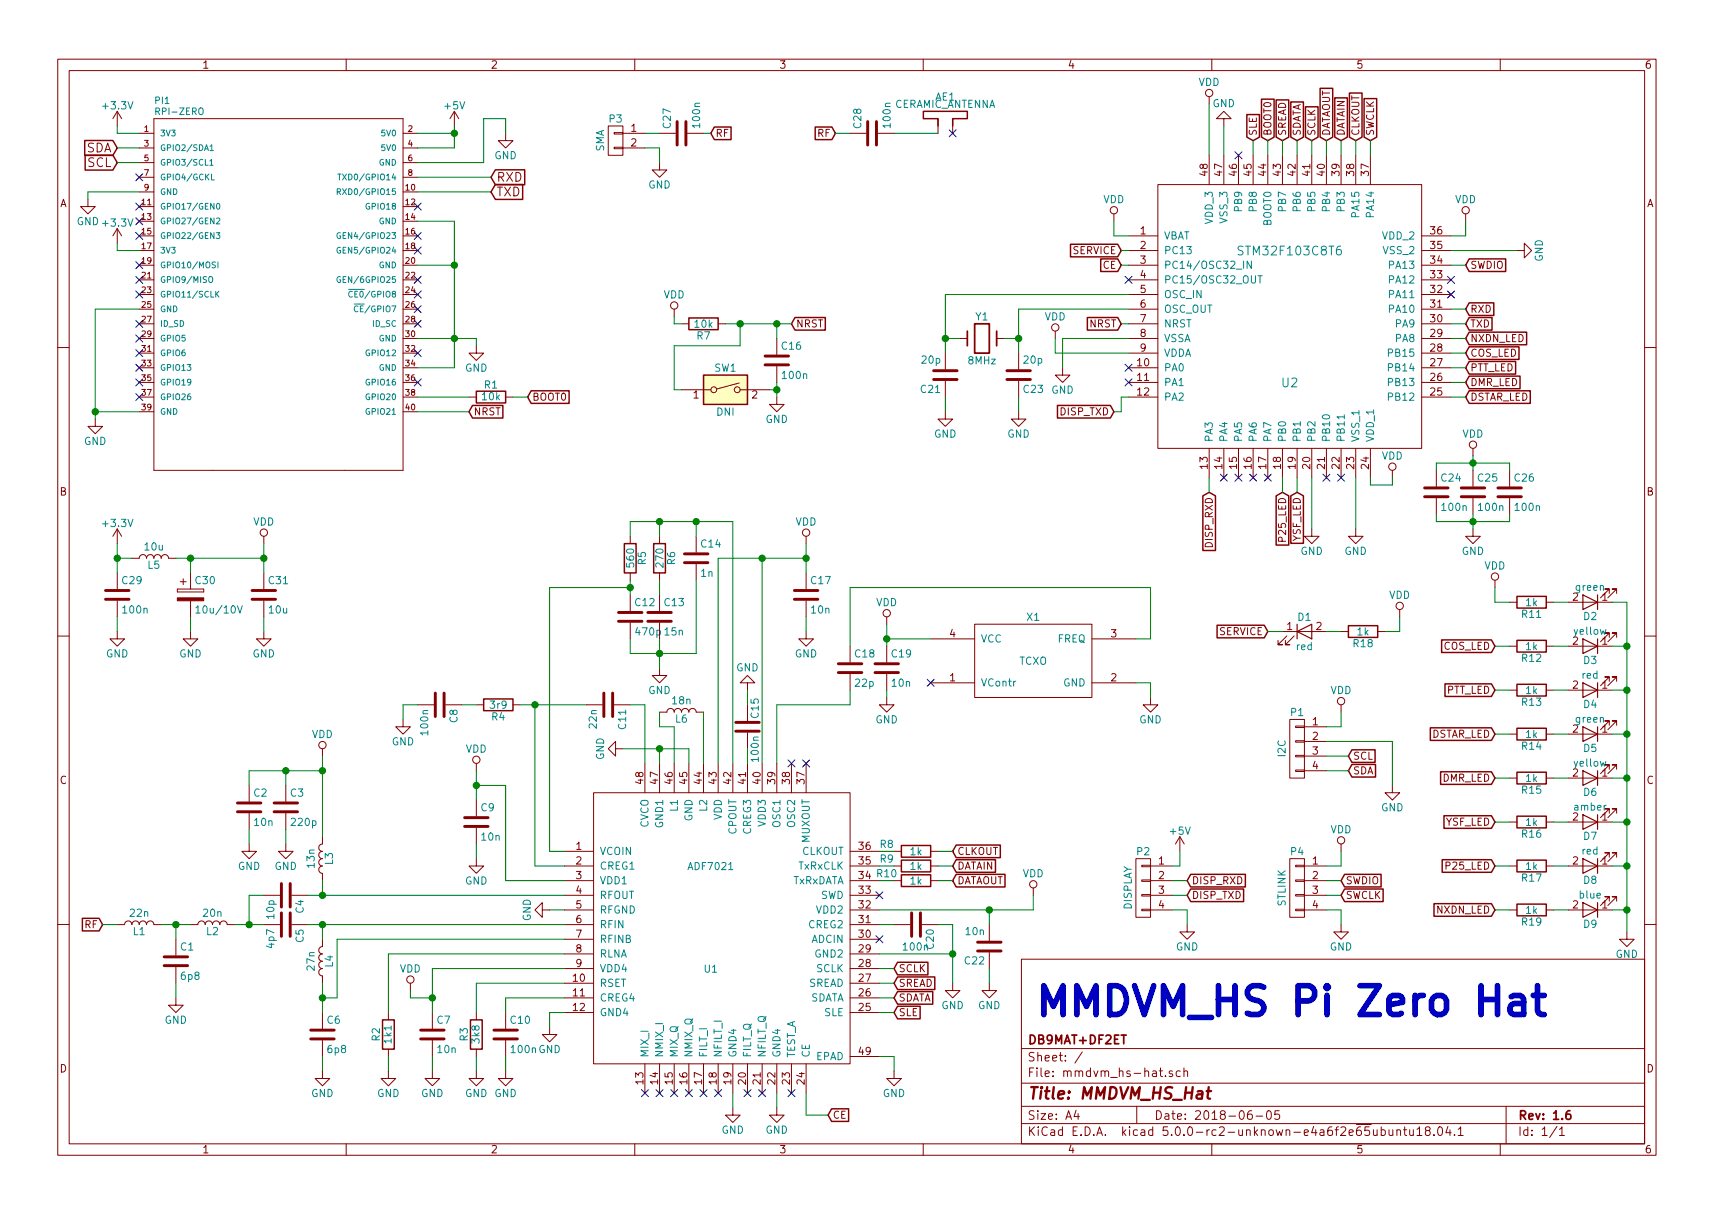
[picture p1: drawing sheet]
<svg xmlns="http://www.w3.org/2000/svg" width="297mm" height="210mm" viewBox="0 0 297 210" stroke-linecap="round" stroke-linejoin="round" font-family="sans-serif">
<defs><g id="words">
<text font-size="7" fill="#0000c2" x="179.1" y="176.1">MMDVM_HS Pi Zero Hat</text>
<text font-size="2.8" fill="#840000" x="178" y="190.5">Title: MMDVM_HS_Hat</text>
<g font-size="2.1" fill="#840000">
<text x="14.9" y="26.4">SDA</text>
<text x="15.2" y="29">SCL</text>
<text x="86" y="31.5">RXD</text>
<text x="86" y="34">TXD</text>
<text x="178" y="184">Sheet: /</text>
<text x="178" y="181">DB9MAT+DF2ET</text>
<text x="178" y="186.7">File: mmdvm_hs-hat.sch</text>
<text x="178" y="196.9">KiCad E.D.A. kicad 5.0.0-rc2-unknown-e4a6f2e65ubuntu18.04.1</text>
<text x="178" y="194.1">Size: A4</text>
<text x="200" y="194.1">Date: 2018-06-05</text>
<text x="263" y="194.1">Rev: 1.6</text>
<text x="263" y="196.9">Id: 1/1</text>
</g>
<g font-size="2.1" fill="#008484">
<text x="215.1" y="44.3">STM32F103C8T6</text>
<text x="222.2" y="67.1">U2</text>
</g>
<g font-size="1.8" fill="#840000">
<text x="35" y="11.9">1</text>
<text x="85" y="11.9">2</text>
<text x="135" y="11.9">3</text>
<text x="185" y="11.9">4</text>
<text x="235" y="11.9">5</text>
<text x="285" y="11.9">6</text>
<text x="109.4" y="22.9">1</text>
<text x="109.4" y="25.4">2</text>
<text x="10.4" y="35.9">A</text>
<text x="209.3" y="30.4" transform="rotate(-90 209.3 30.4)">48</text>
<text x="211.8" y="30.4" transform="rotate(-90 211.8 30.4)">47</text>
<text x="214.4" y="30.4" transform="rotate(-90 214.4 30.4)">46</text>
<text x="216.9" y="30.4" transform="rotate(-90 216.9 30.4)">45</text>
<text x="219.5" y="30.4" transform="rotate(-90 219.5 30.4)">44</text>
<text x="222" y="30.4" transform="rotate(-90 222 30.4)">43</text>
<text x="224.5" y="30.4" transform="rotate(-90 224.5 30.4)">42</text>
<text x="227.1" y="30.4" transform="rotate(-90 227.1 30.4)">41</text>
<text x="229.6" y="30.4" transform="rotate(-90 229.6 30.4)">40</text>
<text x="232.2" y="30.4" transform="rotate(-90 232.2 30.4)">39</text>
<text x="234.7" y="30.4" transform="rotate(-90 234.7 30.4)">38</text>
<text x="237.2" y="30.4" transform="rotate(-90 237.2 30.4)">37</text>
<text x="285.4" y="35.9">A</text>
<text x="197.6" y="40.6">1</text>
<text x="248" y="40.6">36</text>
<text x="197.6" y="43.2">2</text>
<text x="197.6" y="45.7">3</text>
<text x="248" y="45.7">34</text>
<text x="248" y="43.2">35</text>
<text x="197.6" y="48.3">4</text>
<text x="197.6" y="50.8">5</text>
<text x="197.6" y="53.3">6</text>
<text x="248" y="53.3">31</text>
<text x="248" y="50.8">32</text>
<text x="248" y="48.3">33</text>
<text x="197.6" y="55.9">7</text>
<text x="197.6" y="58.4">8</text>
<text x="248" y="55.9">30</text>
<text x="248" y="58.4">29</text>
<text x="197.2" y="63.5">10</text>
<text x="197.6" y="61">9</text>
<text x="248" y="63.5">27</text>
<text x="248" y="61">28</text>
<text x="120.2" y="69.1">1</text>
<text x="130.3" y="69.1">2</text>
<text x="197.2" y="66">11</text>
<text x="197.2" y="68.6">12</text>
<text x="248" y="68.6">25</text>
<text x="248" y="66">26</text>
<text x="209.3" y="81.2" transform="rotate(-90 209.3 81.2)">13</text>
<text x="211.8" y="81.2" transform="rotate(-90 211.8 81.2)">14</text>
<text x="214.4" y="81.2" transform="rotate(-90 214.4 81.2)">15</text>
<text x="216.9" y="81.2" transform="rotate(-90 216.9 81.2)">16</text>
<text x="219.5" y="81.2" transform="rotate(-90 219.5 81.2)">17</text>
<text x="222" y="81.2" transform="rotate(-90 222 81.2)">18</text>
<text x="224.5" y="81.2" transform="rotate(-90 224.5 81.2)">19</text>
<text x="227.1" y="81.2" transform="rotate(-90 227.1 81.2)">20</text>
<text x="229.6" y="81.2" transform="rotate(-90 229.6 81.2)">21</text>
<text x="232.2" y="81.2" transform="rotate(-90 232.2 81.2)">22</text>
<text x="234.7" y="81.2" transform="rotate(-90 234.7 81.2)">23</text>
<text x="237.2" y="81.2" transform="rotate(-90 237.2 81.2)">24</text>
<text x="10.4" y="85.9">B</text>
<text x="285.4" y="85.9">B</text>
<text x="272.6" y="104.1">2</text>
<text x="277.6" y="104.1">1</text>
<text x="164.6" y="110.5">4</text>
<text x="192.6" y="110.5">3</text>
<text x="223" y="109.2">1</text>
<text x="228.1" y="109.2">2</text>
<text x="272.6" y="111.8">2</text>
<text x="277.6" y="111.8">1</text>
<text x="164.6" y="118.1">1</text>
<text x="192.6" y="118.1">2</text>
<text x="272.6" y="119.4">2</text>
<text x="277.6" y="119.4">1</text>
<text x="227.5" y="125.7">1</text>
<text x="227.5" y="128.3">2</text>
<text x="227.5" y="130.8">3</text>
<text x="272.6" y="127">2</text>
<text x="277.6" y="127">1</text>
<text x="10.4" y="135.9">C</text>
<text x="111.5" y="135.8" transform="rotate(-90 111.5 135.8)">48</text>
<text x="114" y="135.8" transform="rotate(-90 114 135.8)">47</text>
<text x="116.6" y="135.8" transform="rotate(-90 116.6 135.8)">46</text>
<text x="119.1" y="135.8" transform="rotate(-90 119.1 135.8)">45</text>
<text x="121.7" y="135.8" transform="rotate(-90 121.7 135.8)">44</text>
<text x="124.2" y="135.8" transform="rotate(-90 124.2 135.8)">43</text>
<text x="126.7" y="135.8" transform="rotate(-90 126.7 135.8)">42</text>
<text x="129.3" y="135.8" transform="rotate(-90 129.3 135.8)">41</text>
<text x="131.8" y="135.8" transform="rotate(-90 131.8 135.8)">40</text>
<text x="134.4" y="135.8" transform="rotate(-90 134.4 135.8)">39</text>
<text x="136.9" y="135.8" transform="rotate(-90 136.9 135.8)">38</text>
<text x="139.4" y="135.8" transform="rotate(-90 139.4 135.8)">37</text>
<text x="227.5" y="133.3">4</text>
<text x="272.6" y="134.6">2</text>
<text x="277.6" y="134.6">1</text>
<text x="285.4" y="135.9">C</text>
<text x="272.6" y="142.2">2</text>
<text x="277.6" y="142.2">1</text>
<text x="99.8" y="147.3">1</text>
<text x="99.8" y="149.9">2</text>
<text x="148.9" y="149.9">35</text>
<text x="148.9" y="147.3">36</text>
<text x="200.8" y="149.9">1</text>
<text x="227.5" y="149.9">1</text>
<text x="272.6" y="149.9">2</text>
<text x="277.6" y="149.9">1</text>
<text x="99.8" y="152.4">3</text>
<text x="99.8" y="154.9">4</text>
<text x="148.9" y="154.9">33</text>
<text x="200.8" y="152.4">2</text>
<text x="200.8" y="154.9">3</text>
<text x="227.5" y="152.4">2</text>
<text x="227.5" y="154.9">3</text>
<text x="99.8" y="157.5">5</text>
<text x="99.8" y="160">6</text>
<text x="148.9" y="160">31</text>
<text x="148.9" y="157.5">32</text>
<text x="200.8" y="157.5">4</text>
<text x="227.5" y="157.5">4</text>
<text x="272.6" y="157.5">2</text>
<text x="277.6" y="157.5">1</text>
<text x="99.8" y="162.6">7</text>
<text x="99.8" y="165.1">8</text>
<text x="99.8" y="167.6">9</text>
<text x="148.9" y="162.6">30</text>
<text x="148.9" y="167.6">28</text>
<text x="148.9" y="165.1">29</text>
<text x="99.4" y="170.2">10</text>
<text x="99.4" y="172.7">11</text>
<text x="148.9" y="172.7">26</text>
<text x="148.9" y="170.2">27</text>
<text x="99.4" y="175.3">12</text>
<text x="148.9" y="175.3">25</text>
<text x="10.4" y="185.9">D</text>
<text x="148.9" y="182.9">49</text>
<text x="285.4" y="185.9">D</text>
<text x="111.5" y="187.9" transform="rotate(-90 111.5 187.9)">13</text>
<text x="114" y="187.9" transform="rotate(-90 114 187.9)">14</text>
<text x="116.6" y="187.9" transform="rotate(-90 116.6 187.9)">15</text>
<text x="119.1" y="187.9" transform="rotate(-90 119.1 187.9)">16</text>
<text x="121.7" y="187.9" transform="rotate(-90 121.7 187.9)">17</text>
<text x="124.2" y="187.9" transform="rotate(-90 124.2 187.9)">18</text>
<text x="126.7" y="187.9" transform="rotate(-90 126.7 187.9)">19</text>
<text x="129.3" y="187.9" transform="rotate(-90 129.3 187.9)">20</text>
<text x="131.8" y="187.9" transform="rotate(-90 131.8 187.9)">21</text>
<text x="134.4" y="187.9" transform="rotate(-90 134.4 187.9)">22</text>
<text x="136.9" y="187.9" transform="rotate(-90 136.9 187.9)">23</text>
<text x="139.4" y="187.9" transform="rotate(-90 139.4 187.9)">24</text>
<text x="35" y="199.9">1</text>
<text x="85" y="199.9">2</text>
<text x="135" y="199.9">3</text>
<text x="185" y="199.9">4</text>
<text x="235" y="199.9">5</text>
<text x="285" y="199.9">6</text>
</g>
<g font-size="1.8" fill="#008484">
<text x="162.1" y="17.4">AE1</text>
<text x="207.7" y="14.9">VDD</text>
<text x="18" y="19">+3.3V</text>
<text x="77.1" y="19">+5V</text>
<text x="105.6" y="21.3">P3</text>
<text x="116.3" y="22.2" transform="rotate(-90 116.3 22.2)">C27</text>
<text x="121.3" y="22" transform="rotate(-90 121.3 22)">100n</text>
<text x="149.3" y="22.2" transform="rotate(-90 149.3 22.2)">C28</text>
<text x="154.4" y="22" transform="rotate(-90 154.4 22)">100n</text>
<text x="154.9" y="18.7">CERAMIC_ANTENNA</text>
<text x="210.1" y="18.6">GND</text>
<text x="85.7" y="27.6">GND</text>
<text x="104.7" y="26.3" transform="rotate(-90 104.7 26.3)">SMA</text>
<text x="112.3" y="32.7">GND</text>
<text x="191.2" y="35.2">VDD</text>
<text x="252.1" y="35.2">VDD</text>
<text x="13.3" y="39">GND +3.3V</text>
<text x="201.7" y="41.5">VBAT</text>
<text x="210.2" y="38.7" transform="rotate(-90 210.2 38.7)">VDD_3</text>
<text x="212.7" y="38.5" transform="rotate(-90 212.7 38.5)">VSS_3</text>
<text x="215.3" y="36.4" transform="rotate(-90 215.3 36.4)">PB9</text>
<text x="217.8" y="36.4" transform="rotate(-90 217.8 36.4)">PB8</text>
<text x="220.3" y="39.1" transform="rotate(-90 220.3 39.1)">BOOT0</text>
<text x="222.9" y="36.4" transform="rotate(-90 222.9 36.4)">PB7</text>
<text x="225.4" y="36.4" transform="rotate(-90 225.4 36.4)">PB6</text>
<text x="228" y="36.4" transform="rotate(-90 228 36.4)">PB5</text>
<text x="230.5" y="36.4" transform="rotate(-90 230.5 36.4)">PB4</text>
<text x="233" y="36.4" transform="rotate(-90 233 36.4)">PB3</text>
<text x="235.6" y="37.4" transform="rotate(-90 235.6 37.4)">PA15</text>
<text x="238.1" y="37.4" transform="rotate(-90 238.1 37.4)">PA14</text>
<text x="239.7" y="41.5">VDD_2</text>
<text x="201.7" y="44.1">PC13</text>
<text x="201.7" y="46.6">PC14/OSC32_IN</text>
<text x="239.9" y="44.1">VSS_2</text>
<text x="240.9" y="46.6">PA13</text>
<text x="267.4" y="45.4" transform="rotate(-90 267.4 45.4)">GND</text>
<text x="115" y="51.7">VDD</text>
<text x="201.7" y="49.1">PC15/OSC32_OUT</text>
<text x="201.7" y="51.7">OSC_IN</text>
<text x="240.9" y="51.7">PA11</text>
<text x="240.9" y="49.1">PA12</text>
<text x="120.4" y="56.8">10k</text>
<text x="120.8" y="58.8">R7</text>
<text x="169.1" y="55.5">Y1</text>
<text x="181" y="55.5">VDD</text>
<text x="201.7" y="54.2">OSC_OUT</text>
<text x="201.7" y="56.8">NRST</text>
<text x="201.7" y="59.3">VSSA</text>
<text x="240.9" y="54.2">PA10</text>
<text x="241.9" y="56.8">PA9</text>
<text x="241.9" y="59.3">PA8</text>
<text x="80.6" y="64.4">GND</text>
<text x="123.8" y="64.4">SW1</text>
<text x="135.5" y="60.6">C16</text>
<text x="135.7" y="65.7">100n</text>
<text x="159.8" y="63">20p</text>
<text x="167.9" y="63.2">8MHz</text>
<text x="177.5" y="63">20p</text>
<text x="201.7" y="61.8">VDDA</text>
<text x="201.7" y="64.4">PA0</text>
<text x="240.9" y="64.4">PB14</text>
<text x="240.9" y="61.8">PB15</text>
<text x="83.6" y="69.4">10k</text>
<text x="84" y="67.4">R1</text>
<text x="159.6" y="68.1">C21</text>
<text x="177.4" y="68.1">C23</text>
<text x="182.2" y="68.2">GND</text>
<text x="201.7" y="66.9">PA1</text>
<text x="201.7" y="69.5">PA2</text>
<text x="240.9" y="69.5">PB12</text>
<text x="240.9" y="66.9">PB13</text>
<text x="14.6" y="77.1">GND</text>
<text x="124.2" y="72.1">DNI</text>
<text x="132.7" y="73.3">GND</text>
<text x="161.9" y="75.9">GND</text>
<text x="174.6" y="75.9">GND</text>
<text x="210.2" y="76.7" transform="rotate(-90 210.2 76.7)">PA3</text>
<text x="212.7" y="76.7" transform="rotate(-90 212.7 76.7)">PA4</text>
<text x="215.3" y="76.7" transform="rotate(-90 215.3 76.7)">PA5</text>
<text x="217.8" y="76.7" transform="rotate(-90 217.8 76.7)">PA6</text>
<text x="220.3" y="76.7" transform="rotate(-90 220.3 76.7)">PA7</text>
<text x="222.9" y="76.7" transform="rotate(-90 222.9 76.7)">PB0</text>
<text x="225.4" y="76.7" transform="rotate(-90 225.4 76.7)">PB1</text>
<text x="228" y="76.7" transform="rotate(-90 228 76.7)">PB2</text>
<text x="230.5" y="76.7" transform="rotate(-90 230.5 76.7)">PB10</text>
<text x="233" y="76.7" transform="rotate(-90 233 76.7)">PB11</text>
<text x="235.6" y="76.7" transform="rotate(-90 235.6 76.7)">VSS_1</text>
<text x="238.1" y="76.7" transform="rotate(-90 238.1 76.7)">VDD_1</text>
<text x="253.4" y="75.9">VDD</text>
<text x="239.4" y="79.7">VDD</text>
<text x="249.8" y="83.5">C24</text>
<text x="256.2" y="83.5">C25</text>
<text x="262.5" y="83.5">C26</text>
<text x="250" y="88.6">100n</text>
<text x="256.4" y="88.6">100n</text>
<text x="262.7" y="88.6">100n</text>
<text x="18" y="91.4">+3.3V</text>
<text x="25.1" y="95.4">10u</text>
<text x="43.9" y="91.1">VDD</text>
<text x="121.6" y="94.9">C14</text>
<text x="137.8" y="91.1">VDD</text>
<text x="21.2" y="101.3">C29</text>
<text x="25.7" y="98.6">L5</text>
<text x="33.9" y="101.3">C30</text>
<text x="46.6" y="101.3">C31</text>
<text x="109.9" y="98.2" transform="rotate(-90 109.9 98.2)">560</text>
<text x="111.9" y="97.9" transform="rotate(-90 111.9 97.9)">R5</text>
<text x="115" y="98.2" transform="rotate(-90 115 98.2)">270</text>
<text x="117" y="97.9" transform="rotate(-90 117 97.9)">R6</text>
<text x="121.5" y="100">1n</text>
<text x="140.6" y="101.3">C17</text>
<text x="225.4" y="96.2">GND</text>
<text x="233" y="96.2">GND</text>
<text x="253.3" y="96.2">GND</text>
<text x="257.2" y="98.7">VDD</text>
<text x="21.4" y="106.3">100n</text>
<text x="34.6" y="106.3">10u/10V</text>
<text x="46.7" y="106.3">10u</text>
<text x="110.1" y="105.1">C12</text>
<text x="115.2" y="105.1">C13</text>
<text x="140.7" y="106.3">10n</text>
<text x="151.8" y="105.1">VDD</text>
<text x="178" y="107.6">X1</text>
<text x="224.9" y="107.6">D1</text>
<text x="240.7" y="103.8">VDD</text>
<text x="263.8" y="107.1">R11</text>
<text x="264.5" y="105.1">1k</text>
<text x="273.2" y="102.4">green</text>
<text x="274.5" y="107.5">D2</text>
<text x="18.4" y="114">GND</text>
<text x="31.1" y="114">GND</text>
<text x="43.8" y="114">GND</text>
<text x="110.3" y="110.2">470p</text>
<text x="115.3" y="110.2">15n</text>
<text x="137.7" y="114">GND</text>
<text x="148.2" y="114">C18</text>
<text x="154.6" y="114">C19</text>
<text x="169.9" y="111.4">VCC</text>
<text x="183.3" y="111.4">FREQ</text>
<text x="224.7" y="112.7">red</text>
<text x="234.6" y="112.2">R18</text>
<text x="235.3" y="110.2">1k</text>
<text x="264.5" y="112.7">1k</text>
<text x="272.9" y="110">yellow</text>
<text x="127.6" y="116.4">GND</text>
<text x="148.3" y="119">22p</text>
<text x="154.6" y="119">10n</text>
<text x="169.9" y="119">VContr</text>
<text x="176.6" y="115.2">TCXO</text>
<text x="184.3" y="119">GND</text>
<text x="263.8" y="114.7">R12</text>
<text x="274.2" y="117.6">red</text>
<text x="274.5" y="115.1">D3</text>
<text x="79.3" y="125.2" transform="rotate(-90 79.3 125.2)">C8</text>
<text x="85" y="122.9">3r9</text>
<text x="85.2" y="124.9">R4</text>
<text x="112.3" y="120.3">GND</text>
<text x="116.6" y="122.1">18n</text>
<text x="117.1" y="125.3">L6</text>
<text x="131.5" y="124.4" transform="rotate(-90 131.5 124.4)">C15</text>
<text x="151.7" y="125.4">GND</text>
<text x="197.4" y="125.4">GND</text>
<text x="223.7" y="124.1">P1</text>
<text x="230.6" y="120.3">VDD</text>
<text x="263.8" y="122.3">R13</text>
<text x="264.5" y="120.3">1k</text>
<text x="273.2" y="125.3">green</text>
<text x="274.5" y="122.7">D4</text>
<text x="54" y="127.9">VDD</text>
<text x="67.9" y="129.2">GND</text>
<text x="74.2" y="127.3" transform="rotate(-90 74.2 127.3)">100n</text>
<text x="80.7" y="130.5">VDD</text>
<text x="103.4" y="126.2" transform="rotate(-90 103.4 126.2)">22n</text>
<text x="104.7" y="131.7" transform="rotate(-90 104.7 131.7)">GND</text>
<text x="108.5" y="126.3" transform="rotate(-90 108.5 126.3)">C11</text>
<text x="131.5" y="131.9" transform="rotate(-90 131.5 131.9)">100n</text>
<text x="222.8" y="131.1" transform="rotate(-90 222.8 131.1)">I2C</text>
<text x="263.8" y="130">R14</text>
<text x="264.5" y="127.9">1k</text>
<text x="274.5" y="130.3">D5</text>
<text x="263.8" y="137.6">R15</text>
<text x="264.5" y="135.6">1k</text>
<text x="272.9" y="132.9">yellow</text>
<text x="274.5" y="138">D6</text>
<text x="44" y="138.1">C2</text>
<text x="44.1" y="143.2">10n</text>
<text x="50.4" y="138.1">C3</text>
<text x="50.6" y="143.2">220p</text>
<text x="83.4" y="140.6">C9</text>
<text x="112.4" y="143.5" transform="rotate(-90 112.4 143.5)">CVCO</text>
<text x="114.9" y="143.3" transform="rotate(-90 114.9 143.3)">GND1</text>
<text x="117.5" y="140.5" transform="rotate(-90 117.5 140.5)">L1</text>
<text x="120" y="142.4" transform="rotate(-90 120 142.4)">GND</text>
<text x="122.6" y="140.5" transform="rotate(-90 122.6 140.5)">L2</text>
<text x="125.1" y="142.2" transform="rotate(-90 125.1 142.2)">VDD</text>
<text x="132.7" y="143.1" transform="rotate(-90 132.7 143.1)">VDD3</text>
<text x="135.3" y="143.3" transform="rotate(-90 135.3 143.3)">OSC1</text>
<text x="137.8" y="143.3" transform="rotate(-90 137.8 143.3)">OSC2</text>
<text x="239.3" y="140.6">GND</text>
<text x="264.5" y="143.2">1k</text>
<text x="272.9" y="140.5">amber</text>
<text x="57.7" y="149.9" transform="rotate(-90 57.7 149.9)">L3</text>
<text x="83.5" y="145.7">10n</text>
<text x="103.9" y="148.2">VCOIN</text>
<text x="127.6" y="144.6" transform="rotate(-90 127.6 144.6)">CPOUT</text>
<text x="130.2" y="144.5" transform="rotate(-90 130.2 144.5)">CREG3</text>
<text x="138.9" y="148.2">CLKOUT</text>
<text x="140.3" y="146.1" transform="rotate(-90 140.3 146.1)">MUXOUT</text>
<text x="157.8" y="148.3">1k</text>
<text x="197.1" y="148.3">P2</text>
<text x="202.9" y="144.7">+5V</text>
<text x="223.7" y="148.3">P4</text>
<text x="230.6" y="144.4">VDD</text>
<text x="263.8" y="145.2">R16</text>
<text x="274.2" y="148.1">red</text>
<text x="274.5" y="145.6">D7</text>
<text x="41.2" y="150.8">GND</text>
<text x="47.6" y="150.8">GND</text>
<text x="54.5" y="150.4" transform="rotate(-90 54.5 150.4)">13n</text>
<text x="80.6" y="153.3">GND</text>
<text x="103.9" y="150.7">CREG1</text>
<text x="103.9" y="153.3">VDD1</text>
<text x="103.9" y="155.8">RFOUT</text>
<text x="137.1" y="153.3">TxRxDATA</text>
<text x="138.4" y="150.7">TxRxCLK</text>
<text x="142.2" y="155.8">SWD</text>
<text x="157.8" y="150.8">1k</text>
<text x="157.8" y="153.3">1k</text>
<text x="177.2" y="152.1">VDD</text>
<text x="263.8" y="152.8">R17</text>
<text x="264.5" y="150.8">1k</text>
<text x="273.8" y="155.7">blue</text>
<text x="274.5" y="153.2">D8</text>
<text x="22.6" y="158.9">22n</text>
<text x="35.3" y="158.9">20n</text>
<text x="47.5" y="159.2" transform="rotate(-90 47.5 159.2)">10p</text>
<text x="52.6" y="158.3" transform="rotate(-90 52.6 158.3)">C4</text>
<text x="92" y="159.7" transform="rotate(-90 92 159.7)">GND</text>
<text x="103.9" y="158.4">RFGND</text>
<text x="103.9" y="160.9">RFIN</text>
<text x="140.2" y="160.9">CREG2</text>
<text x="141.6" y="158.4">VDD2</text>
<text x="196.1" y="157.8" transform="rotate(-90 196.1 157.8)">DISPLAY</text>
<text x="222.8" y="157.1" transform="rotate(-90 222.8 157.1)">STLINK</text>
<text x="263.8" y="160.4">R19</text>
<text x="264.5" y="158.4">1k</text>
<text x="274.5" y="160.8">D9</text>
<text x="23.1" y="162.1">L1</text>
<text x="31.3" y="164.8">C1</text>
<text x="35.8" y="162.1">L2</text>
<text x="47.5" y="164.3" transform="rotate(-90 47.5 164.3)">4p7</text>
<text x="52.6" y="163.3" transform="rotate(-90 52.6 163.3)">C5</text>
<text x="57.7" y="167.6" transform="rotate(-90 57.7 167.6)">L4</text>
<text x="103.9" y="163.4">RFINB</text>
<text x="103.9" y="166">RLNA</text>
<text x="140.7" y="163.4">ADCIN</text>
<text x="141.4" y="166">GND2</text>
<text x="156.7" y="164.8">100n</text>
<text x="161.8" y="164.4" transform="rotate(-90 161.8 164.4)">C20</text>
<text x="167.3" y="167.2">C22</text>
<text x="167.4" y="162.1">10n</text>
<text x="203.8" y="164.8">GND</text>
<text x="230.5" y="164.8">GND</text>
<text x="280" y="166">GND</text>
<text x="31.4" y="169.8">6p8</text>
<text x="54.5" y="168.1" transform="rotate(-90 54.5 168.1)">27n</text>
<text x="69.3" y="168.6">VDD</text>
<text x="103.9" y="168.5">VDD4</text>
<text x="103.9" y="171.1">RSET</text>
<text x="103.9" y="173.6">CREG4</text>
<text x="140.1" y="171.1">SREAD</text>
<text x="140.2" y="173.6">SDATA</text>
<text x="141.5" y="168.5">SCLK</text>
<text x="28.5" y="177.5">GND</text>
<text x="56.7" y="177.5">C6</text>
<text x="75.8" y="177.5">C7</text>
<text x="88.5" y="177.5">C10</text>
<text x="103.9" y="176.1">GND4</text>
<text x="142.9" y="176.1">SLE</text>
<text x="163.1" y="174.9">GND</text>
<text x="169.5" y="174.9">GND</text>
<text x="56.8" y="182.5">6p8</text>
<text x="65.8" y="180.4" transform="rotate(-90 65.8 180.4)">R2</text>
<text x="67.9" y="180.8" transform="rotate(-90 67.9 180.8)">1k1</text>
<text x="75.9" y="182.5">10n</text>
<text x="81.1" y="180.4" transform="rotate(-90 81.1 180.4)">R3</text>
<text x="83.1" y="180.8" transform="rotate(-90 83.1 180.8)">3k8</text>
<text x="88.7" y="182.5">100n GND</text>
<text x="112.4" y="183.4" transform="rotate(-90 112.4 183.4)">MIX_I</text>
<text x="114.9" y="183.4" transform="rotate(-90 114.9 183.4)">NMIX_I</text>
<text x="117.5" y="183.4" transform="rotate(-90 117.5 183.4)">MIX_Q</text>
<text x="120" y="183.4" transform="rotate(-90 120 183.4)">NMIX_Q</text>
<text x="122.6" y="183.4" transform="rotate(-90 122.6 183.4)">FILT_I</text>
<text x="125.1" y="183.4" transform="rotate(-90 125.1 183.4)">NFILT_I</text>
<text x="127.6" y="183.4" transform="rotate(-90 127.6 183.4)">GND4</text>
<text x="130.2" y="183.4" transform="rotate(-90 130.2 183.4)">FILT_Q</text>
<text x="132.7" y="183.4" transform="rotate(-90 132.7 183.4)">NFILT_Q</text>
<text x="135.3" y="183.4" transform="rotate(-90 135.3 183.4)">GND4</text>
<text x="137.8" y="183.4" transform="rotate(-90 137.8 183.4)">TEST_A</text>
<text x="140.3" y="183.4" transform="rotate(-90 140.3 183.4)">CE</text>
<text x="141.4" y="183.8">EPAD</text>
<text x="53.9" y="190.2">GND</text>
<text x="65.4" y="190.2">GND</text>
<text x="73" y="190.2">GND</text>
<text x="80.6" y="190.2">GND GND</text>
<text x="153" y="190.2">GND</text>
<text x="125" y="196.5">GND</text>
<text x="132.7" y="196.5">GND</text>
</g>
<g font-size="1.8" fill="#008400">
<text x="152.6" y="147">R8</text>
<text x="152.6" y="149.5">R9</text>
<text x="148.9" y="152.4">34 R10</text>
</g>
<g font-size="1.7" fill="#840000">
<text x="124" y="23.7">RF</text>
<text x="141.7" y="23.7">RF</text>
<text x="217.8" y="23.6" transform="rotate(-90 217.8 23.6)">SLE</text>
<text x="220.3" y="23.6" transform="rotate(-90 220.3 23.6)">BOOT0</text>
<text x="222.9" y="23.6" transform="rotate(-90 222.9 23.6)">SREAD</text>
<text x="225.4" y="23.6" transform="rotate(-90 225.4 23.6)">SDATA</text>
<text x="227.9" y="23.6" transform="rotate(-90 227.9 23.6)">SCLK</text>
<text x="230.5" y="23.6" transform="rotate(-90 230.5 23.6)">DATAOUT</text>
<text x="233" y="23.6" transform="rotate(-90 233 23.6)">DATAIN</text>
<text x="235.6" y="23.6" transform="rotate(-90 235.6 23.6)">CLKOUT</text>
<text x="238.1" y="23.6" transform="rotate(-90 238.1 23.6)">SWCLK</text>
<text x="185.9" y="44">SERVICE</text>
<text x="191.1" y="46.6">CE</text>
<text x="254.8" y="46.6">SWDIO</text>
<text x="137.9" y="56.7">NRST</text>
<text x="188.8" y="56.7">NRST</text>
<text x="254.8" y="54.2">RXD</text>
<text x="254.8" y="56.7">TXD</text>
<text x="254.8" y="59.3">NXDN_LED</text>
<text x="254.8" y="61.8">COS_LED</text>
<text x="254.8" y="64.4">PTT_LED</text>
<text x="82" y="72">NRST</text>
<text x="92.2" y="69.4">BOOT0</text>
<text x="183.8" y="72">DISP_TXD</text>
<text x="254.8" y="66.9">DMR_LED</text>
<text x="254.8" y="69.4">DSTAR_LED</text>
<text x="210.2" y="94.8" transform="rotate(-90 210.2 94.8)">DISP_RXD</text>
<text x="222.9" y="93.6" transform="rotate(-90 222.9 93.6)">P25_LED</text>
<text x="225.4" y="93.9" transform="rotate(-90 225.4 93.9)">YSF_LED</text>
<text x="211.3" y="110.1">SERVICE</text>
<text x="250.1" y="112.6">COS_LED</text>
<text x="250.6" y="120.2">PTT_LED</text>
<text x="234.4" y="131.7">SCL</text>
<text x="247.9" y="127.9">DSTAR_LED</text>
<text x="234.4" y="134.2">SDA</text>
<text x="249.9" y="135.5">DMR_LED</text>
<text x="250.5" y="143.1">YSF_LED</text>
<text x="165.9" y="148.2">CLKOUT</text>
<text x="165.9" y="153.3">DATAOUT</text>
<text x="165.9" y="150.7">DATAIN</text>
<text x="206.5" y="155.8">DISP_TXD</text>
<text x="206.5" y="153.3">DISP_RXD</text>
<text x="233.2" y="153.3">SWDIO</text>
<text x="233.2" y="155.8">SWCLK</text>
<text x="250.8" y="150.7">P25_LED</text>
<text x="14.7" y="160.9">RF</text>
<text x="249" y="158.3">NXDN_LED</text>
<text x="155.7" y="168.5">SCLK</text>
<text x="155.7" y="171">SREAD</text>
<text x="155.7" y="173.6">SDATA</text>
<text x="155.7" y="176.1">SLE</text>
<text x="144.3" y="193.9">CE</text>
</g>
<g font-size="1.7" fill="#008484">
<text x="119.5" y="150.8">ADF7021</text>
<text x="122.1" y="168.6">U1</text>
</g>
<g font-size="1.6" fill="#008484">
<text x="26.9" y="18">PI1</text>
<text x="27.3" y="19.9">RPI-ZERO</text>
</g>
<g font-size="1.4" fill="#840000">
<text x="25" y="22.9">1</text>
<text x="70.7" y="22.9">2</text>
<text x="25" y="25.4">3</text>
<text x="25" y="27.9">5</text>
<text x="70.7" y="25.4">4</text>
<text x="70.7" y="27.9">6</text>
<text x="24.6" y="35.6">11</text>
<text x="25" y="30.5">7</text>
<text x="25" y="33">9</text>
<text x="70.3" y="33">10</text>
<text x="70.3" y="35.6">12</text>
<text x="70.7" y="30.5">8</text>
<text x="24.6" y="38.1">13</text>
<text x="24.6" y="40.6">15</text>
<text x="70.3" y="38.1">14</text>
<text x="70.3" y="40.6">16</text>
<text x="24.6" y="43.2">17</text>
<text x="24.6" y="45.7">19</text>
<text x="70.3" y="45.7">20</text>
<text x="70.3" y="43.2">18</text>
<text x="24.6" y="48.3">21</text>
<text x="24.6" y="50.8">23</text>
<text x="24.6" y="53.3">25</text>
<text x="70.3" y="48.3">22</text>
<text x="70.3" y="50.8">24</text>
<text x="70.3" y="53.3">26</text>
<text x="24.6" y="55.9">27</text>
<text x="24.6" y="58.4">29</text>
<text x="70.3" y="58.4">30</text>
<text x="70.3" y="55.9">28</text>
<text x="24.6" y="61">31</text>
<text x="24.6" y="63.5">33</text>
<text x="70.3" y="61">32</text>
<text x="70.3" y="63.5">34</text>
<text x="24.6" y="66">35</text>
<text x="24.6" y="68.6">37</text>
<text x="24.6" y="71.1">39</text>
<text x="70.3" y="71.1">40</text>
<text x="70.3" y="66">36</text>
<text x="70.3" y="68.6">38</text>
</g>
<g font-size="1.4" fill="#008484">
<text x="27.7" y="23.6">3V3</text>
<text x="66.3" y="23.6">5V0</text>
<text x="27.7" y="26.2">GPIO2/SDA1</text>
<text x="27.7" y="28.7">GPIO3/SCL1</text>
<text x="65.7" y="28.7">GND</text>
<text x="66.3" y="26.2">5V0</text>
<text x="27.7" y="31.2">GPIO4/GCKL</text>
<text x="27.7" y="33.8">GND</text>
<text x="59.6" y="33.8">RXD0/GPIO15</text>
<text x="59.7" y="31.2">TXD0/GPIO14</text>
<text x="27.7" y="36.3">GPIO17/GEN0</text>
<text x="27.7" y="38.9">GPIO27/GEN2</text>
<text x="27.7" y="41.4">GPIO22/GEN3</text>
<text x="59.5" y="41.4">GEN4/GPIO23</text>
<text x="63.7" y="36.3">GPIO18</text>
<text x="65.7" y="38.9">GND</text>
<text x="27.7" y="43.9">3V3</text>
<text x="27.7" y="46.5">GPIO10/MOSI</text>
<text x="59.5" y="43.9">GEN5/GPIO24</text>
<text x="65.7" y="46.5">GND</text>
<text x="27.7" y="49">GPIO9/MISO</text>
<text x="27.7" y="51.6">GPIO11/SCLK</text>
<text x="59.5" y="49">GEN/6GPIO25</text>
<text x="61.4" y="51.6">CE0/GPIO8</text>
<text x="27.7" y="54.1">GND</text>
<text x="27.7" y="56.6">ID_SD</text>
<text x="27.7" y="59.2">GPIO5</text>
<text x="62.2" y="54.1">CE/GPIO7</text>
<text x="64.7" y="56.6">ID_SC</text>
<text x="65.7" y="59.2">GND</text>
<text x="27.7" y="61.7">GPIO6</text>
<text x="27.7" y="64.3">GPIO13</text>
<text x="63.7" y="61.7">GPIO12</text>
<text x="65.7" y="64.3">GND</text>
<text x="27.7" y="66.8">GPIO19</text>
<text x="27.7" y="69.3">GPIO26</text>
<text x="27.7" y="71.9">GND</text>
<text x="63.7" y="71.9">GPIO21</text>
<text x="63.7" y="66.8">GPIO16</text>
<text x="63.7" y="69.3">GPIO20</text>
</g>
</g></defs>
<g fill="none" stroke="#840000" stroke-width=".17">
<path d="M10 10.3h277v189.9h-277zM12 12.2h273v186.1h-273zM20.3 19.3l-.7 1.3M20.3 19.3v2.5M20.3 19.3l.8 1.3M60 10.3v1.9M78.7 19.3l-.7 1.3M78.7 19.3v2.5M78.7 19.3l.8 1.3M110 10.3v1.9M160 10.3v1.9M209.5 16.8v1.2"/>
<path d="M210 10.3v1.9M260 10.3v1.9M15.2 34.5v1.3h1.3l-1.3 1.3-1.2-1.3h1.2M20.3 39.6v2.6M20.3 39.6l-.7 1.3M20.3 39.6l.8 1.3M24.1 23.1h2.6M24.1 25.6h2.6M24.1 28.2h2.6M24.1 30.7h2.6M24.1 33.3h2.6M24.1 35.8h2.6"/>
<path d="M24.1 38.3h2.6M26.7 20.6h43.1v60.9h-43.1zM69.8 23.1h2.6M69.8 25.6h2.6M69.8 28.2h2.6M69.8 30.7h2.6M69.8 33.3h2.6M69.8 35.8h2.6M69.8 38.3h2.6M87.6 23.1v1.3h1.3l-1.3 1.2-1.2-1.2h1.2M105.4 21.8h2.5v5.1h-2.5zM106.4 25.5h1.5v.3h-1.5z"/>
<path d="M106.4 23h1.5v.2h-1.5zM107.9 23.1h3.9M107.9 25.6h3.9M114.3 28.2v1.3h1.3l-1.3 1.2-1.3-1.2h1.3M114.3 23.1h2.8M119.1 23.1h2.8M147.3 23.1h2.8M152.1 23.1h2.8M162.6 20.6v2.5M165.1 20.6v2.5M193 37.1v1.2M200.7 32h45.7v45.7h-45.7z"/>
<path d="M209.5 26.9v5.1M212.1 20.6h1.3l-1.3-1.3-1.3 1.3h1.3v1.2M212.1 26.9v5.1M214.6 26.9v5.1M217.2 26.9v5.1M219.7 26.9v5.1M222.2 26.9v5.1M224.8 26.9v5.1M227.3 26.9v5.1M229.9 26.9v5.1M232.4 26.9v5.1M234.9 26.9v5.1"/>
<path d="M237.5 26.9v5.1M254 37.1v1.2M24.1 40.9h2.6M24.1 43.4h2.6M24.1 46h2.6M24.1 48.5h2.6M24.1 51h2.6M24.1 53.6h2.6M24.1 56.1h2.6M24.1 58.7h2.6M69.8 40.9h2.6M69.8 43.4h2.6"/>
<path d="M69.8 46h2.6M69.8 48.5h2.6M69.8 51h2.6M69.8 53.6h2.6M69.8 56.1h2.6M69.8 58.7h2.6M82.5 59.9v1.3h1.3l-1.3 1.3-1.2-1.3h1.2M116.8 53.6v1.3M118.1 56.1h1.3M124.5 56.1h1.2M134.6 58.7v2.8M166.4 58.7h1.2"/>
<path d="M172.7 58.7h1.3M182.9 57.4v1.3M195.6 40.9h5.1M195.6 43.4h5.1M195.6 46h5.1M195.6 48.5h5.1M195.6 51h5.1M195.6 53.6h5.1M195.6 56.1h5.1M195.6 58.7h5.1M246.4 40.9h5.1M246.4 43.4h5.1"/>
<path d="M246.4 46h5.1M246.4 48.5h5.1M246.4 51h5.1M246.4 53.6h5.1M246.4 56.1h5.1M246.4 58.7h5.1M262.9 43.4h1.3v-1.2l1.2 1.2-1.2 1.3v-1.3M10 60.2h2M16.5 72.6v1.3h1.3l-1.3 1.3-1.3-1.3h1.3M24.1 61.2h2.6M24.1 63.7h2.6M24.1 66.3h2.6"/>
<path d="M24.1 68.8h2.6M24.1 71.4h2.6M69.8 61.2h2.6M69.8 63.7h2.6M69.8 66.3h2.6M69.8 68.8h2.6M69.8 71.4h2.6M81.3 68.8h1.2M87.6 68.8h1.3M118.1 67.6h5.1M128.1 66.4l-3.9 1M128.3 67.6h5"/>
<path d="M134.6 68.8v1.3h1.3l-1.3 1.3-1.3-1.3h1.3M134.6 63.5v2.8M163.8 71.4v1.2h1.3l-1.3 1.3-1.2-1.3h1.2M163.8 61.2v2.8M163.8 66v2.8M176.5 71.4v1.2h1.3l-1.3 1.3-1.2-1.3h1.2M176.5 61.2v2.8M176.5 66v2.8M184.1 63.7v1.3h1.3l-1.3 1.3-1.2-1.3h1.2M195.6 61.2h5.1M195.6 63.7h5.1M195.6 66.3h5.1"/>
<path d="M195.6 68.8h5.1M209.5 77.7v5.1M212.1 77.7v5.1M214.6 77.7v5.1M217.2 77.7v5.1M219.7 77.7v5.1M222.2 77.7v5.1M224.8 77.7v5.1M227.3 77.7v5.1M229.9 77.7v5.1M232.4 77.7v5.1M234.9 77.7v5.1"/>
<path d="M237.5 77.7v5.1M246.4 61.2h5.1M246.4 63.7h5.1M246.4 66.3h5.1M246.4 68.8h5.1M255.3 77.7v1.3M285 60.2h2M20.3 91.7v2.5M20.3 99.3v2.8M20.3 91.7l-.7 1.3M20.3 91.7l.8 1.3M22.9 96.8h1.2a.63 .63 0 0 1 .7-.7 .63 .63 0 0 1 .6 .7 .63 .63 0 0 1 .6-.7 .63 .63 0 0 1 .7 .7 .63 .63 0 0 1 .6-.7 .63 .63 0 0 1 .6 .7 .63 .63 0 0 1 .7-.7 .63 .63 0 0 1 .6 .7h1.3"/>
<path d="M33 99.3v2.8M45.7 93v1.2M45.7 99.3v2.8M109.2 93v1.2M109.2 99.3v1.3M114.3 93v1.2M114.3 99.3v1.3M120.6 93v2.8M120.6 97.8v2.8M139.7 93v1.2M139.7 99.3v2.8M227.3 91.7v1.3h1.3l-1.3 1.2-1.2-1.2h1.2"/>
<path d="M234.9 91.7v1.3h1.3l-1.3 1.2-1.2-1.2h1.2M241.3 81.5v1.3M248.9 81.5v2.8M248.9 86.4v2.7M255.3 91.7v1.3h1.2l-1.2 1.2-1.3-1.2h1.3M255.3 81.5v2.8M255.3 86.4v2.7M261.6 81.5v2.8M261.6 86.4v2.7M10 110.3h2M20.3 109.5v1.2h1.3l-1.3 1.3-1.3-1.3h1.3M20.3 104.1v2.8"/>
<path d="M30.7 102.1v.5zM30.7 102.6h4.6zM30.7 102.1h4.6zM31.2 100.8h1.1M31.7 100.3v1M33 109.5v1.2h1.3l-1.3 1.3-1.3-1.3h1.3M33 104.1v2.8M35.3 102.1v.5zM45.7 109.5v1.2h1.3l-1.3 1.3-1.3-1.3h1.3M45.7 104.1v2.8M109.2 103.1v2.8M109.2 107.9v2.8"/>
<path d="M114.3 115.8v1.3h1.3l-1.3 1.3-1.3-1.3h1.3M114.3 103.1v2.8M114.3 107.9v2.8M129.5 118.4h1.3l-1.3-1.3-1.2 1.3h1.2v1.2M139.7 109.5v1.2h1.3l-1.3 1.3-1.3-1.3h1.3M139.7 104.1v2.8M147.3 112v2.8M147.3 116.8v2.8M153.7 106.9v1.3M153.7 112v2.8M153.7 116.8v2.8M161.3 118.4h7.6"/>
<path d="M161.3 110.7h7.6M168.9 108.2h20.3v12.7h-20.3zM189.2 118.4h7.6M189.2 110.7h7.6M222.2 109.5h7.7M223 110.2l-1.5 1.6h.7h-.7v-.8M224.3 110.2l-1.5 1.6h.7h-.7v-.8M232.4 109.5h1.3M238.8 109.5h1.2M242.6 105.7v1.2M259.1 100.6v1.2M261.6 104.4h1.3"/>
<path d="M261.6 112h1.3M261.6 119.6h1.3M268 104.4h1.2M268 112h1.2M268 119.6h1.2M271.8 104.4h7.6M271.8 112h7.6M271.8 119.6h7.6M278.9 102.9v-.8h-.8h.8l-1.5 1.5M278.9 110.5v-.8h-.8h.8l-1.5 1.5M278.9 118.1v-.8h-.8h.8l-1.5 1.6M280.2 102.9v-.8h-.8h.8l-1.6 1.5"/>
<path d="M280.2 110.5v-.8h-.8h.8l-1.6 1.5M280.2 118.1v-.8h-.8h.8l-1.6 1.6M285 110.3h2M43.2 136.1v2.8M49.5 136.1v2.8M55.9 129.8v1.3M69.8 124.7v1.3h1.3l-1.3 1.2-1.2-1.2h1.2M72.4 122.2h2.8M77.2 122.2h2.8M82.5 132.3v1.3M82.5 138.7v2.8M82.5 122.2h1.3"/>
<path d="M88.9 122.2h1.3M101.6 122.2h2.8M102.9 137.4h44.4v47h-44.4zM106.4 122.2h2.8M106.7 129.8v-1.3l-1.3 1.3 1.3 1.3v-1.3h1.2M111.8 132.3v5.1M114.3 123.4h1.3a.63 .63 0 0 1 .6-.6 .63 .63 0 0 1 .6 .6 .63 .63 0 0 1 .7-.6 .63 .63 0 0 1 .6 .6 .63 .63 0 0 1 .6-.6 .63 .63 0 0 1 .7 .6 .63 .63 0 0 1 .6-.6 .63 .63 0 0 1 .6 .6h1.3M114.3 132.3v5.1M116.8 132.3v5.1M119.4 132.3v5.1M121.9 132.3v5.1M124.5 132.3v5.1"/>
<path d="M127 132.3v5.1M129.5 122.2v2.8M129.5 127v2.8M129.5 132.3v5.1M132.1 132.3v5.1M134.6 132.3v5.1M137.2 132.3v5.1M139.7 132.3v5.1M153.7 120.9v1.3h1.2l-1.2 1.2-1.3-1.2h1.3M199.4 120.9v1.3h1.3l-1.3 1.2-1.3-1.2h1.3M223.5 124.7h2.6v10.2h-2.6zM224.5 133.5h1.6v.2h-1.6z"/>
<path d="M224.5 130.9h1.6v.3h-1.6zM224.5 128.4h1.6v.2h-1.6zM224.5 125.9h1.6v.2h-1.6zM226.1 126h3.8M226.1 128.5h3.8M226.1 131.1h3.8M226.1 133.6h3.8M232.4 122.2v1.2M241.3 136.1v1.3h1.3l-1.3 1.3-1.3-1.3h1.3M261.6 127.2h1.3M261.6 134.9h1.3M268 127.2h1.2"/>
<path d="M268 134.9h1.2M271.8 127.2h7.6M271.8 134.9h7.6M278.9 125.7v-.7h-.8h.8l-1.5 1.5M278.9 133.3v-.7h-.8h.8l-1.5 1.5M280.2 125.7v-.7h-.8h.8l-1.6 1.5M280.2 133.3v-.7h-.8h.8l-1.6 1.5M43.2 146.3v1.3h1.2l-1.2 1.2-1.3-1.2h1.3M43.2 141v2.8M45.7 155.2h2.8M49.5 146.3v1.3h1.3l-1.3 1.2-1.2-1.2h1.2M49.5 141v2.8"/>
<path d="M50.5 155.2h2.8M55.9 145v1.3a.63 .63 0 0 0-.7 .6 .63 .63 0 0 0 .7 .7 .63 .63 0 0 0-.7 .6 .63 .63 0 0 0 .7 .6 .63 .63 0 0 0-.7 .7 .63 .63 0 0 0 .7 .6 .63 .63 0 0 0-.7 .6 .63 .63 0 0 0 .7 .7v1.2M82.5 148.8v1.3h1.3l-1.3 1.3-1.2-1.3h1.2M82.5 143.5v2.8M94 157.7v-1.2l-1.3 1.2 1.3 1.3v-1.3h1.2M97.8 150.1h5.1M97.8 152.6h5.1M97.8 155.2h5.1M97.8 157.7h5.1M97.8 147.6h5.1M147.3 150.1h5.1M147.3 152.6h5.1"/>
<path d="M147.3 155.2h5.1M147.3 157.7h5.1M147.3 147.6h5.1M154.9 150.1h1.3M154.9 152.6h1.3M154.9 147.6h1.3M161.3 150.1h1.3M161.3 152.6h1.3M161.3 147.6h1.3M179.1 153.9v1.3M196.8 148.8h2.6v10.2h-2.6zM197.9 157.6h1.5v.3h-1.5z"/>
<path d="M197.9 155.1h1.5v.2h-1.5zM197.9 152.5h1.5v.3h-1.5zM197.9 150h1.5v.2h-1.5zM199.4 150.1h3.8M199.4 152.6h3.8M199.4 155.2h3.8M199.4 157.7h3.8M204.5 145l-.8 1.3M204.5 145v2.6M204.5 145l.7 1.3M223.5 148.8h2.6v10.2h-2.6zM224.5 157.6h1.6v.3h-1.6z"/>
<path d="M224.5 155.1h1.6v.2h-1.6zM224.5 152.5h1.6v.3h-1.6zM224.5 150h1.6v.2h-1.6zM226.1 150.1h3.8M226.1 152.6h3.8M226.1 155.2h3.8M226.1 157.7h3.8M232.4 146.3v1.3M261.6 150.1h1.3M261.6 157.7h1.3M261.6 142.5h1.3M268 150.1h1.2"/>
<path d="M268 157.7h1.2M268 142.5h1.2M271.8 150.1h7.6M271.8 157.7h7.6M271.8 142.5h7.6M278.9 141v-.8h-.8h.8l-1.5 1.5M278.9 148.6v-.8h-.8h.8l-1.5 1.5M278.9 156.2v-.8h-.8h.8l-1.5 1.6M280.2 141v-.8h-.8h.8l-1.6 1.5M280.2 148.6v-.8h-.8h.8l-1.6 1.5M280.2 156.2v-.8h-.8h.8l-1.6 1.6M10 160.2h2"/>
<path d="M20.3 160.3h1.3a.63 .63 0 0 1 .6-.7 .63 .63 0 0 1 .7 .7 .63 .63 0 0 1 .6-.7 .63 .63 0 0 1 .6 .7 .63 .63 0 0 1 .7-.7 .63 .63 0 0 1 .6 .7 .63 .63 0 0 1 .6-.7 .63 .63 0 0 1 .7 .7h1.2M30.5 173v1.2h1.2l-1.2 1.3-1.3-1.3h1.3M30.5 162.8v2.8M30.5 167.6v2.8M33 160.3h1.3a.63 .63 0 0 1 .6-.7 .63 .63 0 0 1 .7 .7 .63 .63 0 0 1 .6-.7 .63 .63 0 0 1 .6 .7 .63 .63 0 0 1 .7-.7 .63 .63 0 0 1 .6 .7 .63 .63 0 0 1 .6-.7 .63 .63 0 0 1 .7 .7h1.2M45.7 160.3h2.8M50.5 160.3h2.8M55.9 162.8v1.3a.63 .63 0 0 0-.7 .6 .63 .63 0 0 0 .7 .6 .63 .63 0 0 0-.7 .7 .63 .63 0 0 0 .7 .6 .63 .63 0 0 0-.7 .7 .63 .63 0 0 0 .7 .6 .63 .63 0 0 0-.7 .6 .63 .63 0 0 0 .7 .7v1.2M55.9 175.5v2.8M67.3 175.5v1.3M71.1 170.4v1.3M74.9 175.5v2.8"/>
<path d="M82.5 175.5v1.3M87.6 175.5v2.8M95.2 178v1.3h1.3l-1.3 1.3-1.2-1.3h1.2M97.8 160.3h5.1M97.8 162.8h5.1M97.8 165.3h5.1M97.8 167.9h5.1M97.8 170.4h5.1M97.8 173h5.1M97.8 175.5h5.1M147.3 160.3h5.1M147.3 162.8h5.1"/>
<path d="M147.3 165.3h5.1M147.3 167.9h5.1M147.3 170.4h5.1M147.3 173h5.1M147.3 175.5h5.1M154.9 160.3h2.8M159.8 160.3h2.8M165.1 170.4v1.3h1.3l-1.3 1.3-1.3-1.3h1.3M171.4 170.4v1.3h1.3l-1.3 1.3-1.2-1.3h1.2M171.4 160.3v2.8M171.4 165.1v2.8M177 166.3h108v32h-108z"/>
<path d="M205.7 160.3v1.2h1.3l-1.3 1.3-1.2-1.3h1.2M232.4 160.3v1.2h1.3l-1.3 1.3-1.3-1.3h1.3M281.9 161.5v1.3h1.3l-1.3 1.3-1.2-1.3h1.2M285 160.2h2M55.9 185.7v1.2h1.2l-1.2 1.3-1.3-1.3h1.3M55.9 180.3v2.8M60 198.3v1.9M67.3 185.7v1.2h1.3l-1.3 1.3-1.3-1.3h1.3M67.3 181.9v1.2M74.9 185.7v1.2h1.3l-1.3 1.3-1.2-1.3h1.2M74.9 180.3v2.8M82.5 185.7v1.2h1.3l-1.3 1.3-1.2-1.3h1.2"/>
<path d="M82.5 181.9v1.2M87.6 185.7v1.2h1.3l-1.3 1.3-1.2-1.3h1.2M87.6 180.3v2.8M110 198.3v1.9M111.8 184.4v5.1M114.3 184.4v5.1M116.8 184.4v5.1M119.4 184.4v5.1M121.9 184.4v5.1M124.5 184.4v5.1M127 192v1.3h1.3l-1.3 1.3-1.3-1.3h1.3M127 184.4v5.1"/>
<path d="M129.5 184.4v5.1M132.1 184.4v5.1M134.6 192v1.3h1.3l-1.3 1.3-1.3-1.3h1.3M134.6 184.4v5.1M137.2 184.4v5.1M139.7 184.4v5.1M147.3 183.1h5.1M154.9 185.7v1.2h1.3l-1.3 1.3-1.2-1.3h1.2M160 198.3v1.9M177 194.8h108M177 191.8h108M177 187.8h108"/>
<path d="M177 181.8h108M186.5 192.5l-.4 1h1M186.8 193v1M187.6 182.3l-1.3 2M197 191.8v3M200.9 185.6h.6M201.1 185.1v1.3l.4 .2M202 186.5v.1M203.2 185.7l-.4-.1-.2 .2 .1 .2 .5 .2v.3h-.6M204.5 185.7l-.4-.1-.3 .3 .2 .6h.5M205.2 185.7l.2-.1 .4 .1v.9M205.2 185.1v1.5"/>
<path d="M210 198.3v1.9M216.9 192.5a.62 .62 0 0 0-.7 .7l.1 .7 .2 .1 .5-.1v-.5l-.1-.2-.4-.1-.3 .3M217.7 193.5h1.1M219.6 192.7l.4-.2a.94 .94 0 0 1 0 1.5 .82 .82 0 0 1-.4-1.3zM221.7 192.5h-.7l-.1 .7 .2-.1 .5 .1 .2 .2-.1 .5-.2 .1-.6-.1M238 195.8l.1 .9 .3 .1 .3-.1M238.7 195.8v1M239.4 195.9l.4-.1 .3 .3-.1 .6-.2 .1-.4-.1M239.4 195.3v1.5M240.7 195.8v.8a.39 .39 0 0 0 .7 .1M241.4 195.8v1M242.1 196l.2-.2 .3 .1 .1 .9"/>
<path d="M242.1 195.8v1M243.2 195.8h.6M243.4 195.3v1.3l.4 .2M244.3 195.8l.1 .9 .3 .1 .2-.1M244.9 195.8v1M245.6 195.8l.4-.5v1.5M245.6 196.8h.8M247.3 196l-.2-.2v-.3a.48 .48 0 0 1 .6-.1l.2 .2-.2 .3-.6 .1-.1 .3 .1 .4 .2 .1h.3l.3-.3v-.2l-.3-.3M248.5 196.7v.1M249.3 195.5l.3-.2a.94 .94 0 0 1 0 1.5 .82 .82 0 0 1-.3-1.3zM250.9 195.2l-.3 1.1h.9M251.3 195.8v1"/>
<path d="M252.1 196.7v.1M252.7 195.8l.4-.5v1.5M252.7 196.8h.9M260 198.3v1.9M261 191.8v6.5M269.8 195.2l-1.2 2M270.3 195.8l.4-.5v1.5M270.3 196.8h.8"/>
<circle cx="209.5" cy="16.1" r=".63"/>
<circle cx="193" cy="36.4" r=".63"/>
<circle cx="254" cy="36.4" r=".63"/>
<circle cx="116.8" cy="53" r=".63"/>
<circle cx="182.9" cy="56.8" r=".63"/>
<circle cx="123.7" cy="67.6" r=".51"/>
<circle cx="127.8" cy="67.6" r=".51"/>
<circle cx="255.3" cy="77.1" r=".63"/>
<circle cx="45.7" cy="92.3" r=".63"/>
<circle cx="139.7" cy="92.3" r=".63"/>
<circle cx="241.3" cy="80.9" r=".63"/>
<circle cx="259.1" cy="99.9" r=".63"/>
<circle cx="153.7" cy="106.3" r=".63"/>
<circle cx="242.6" cy="105" r=".63"/>
<circle cx="55.9" cy="129.2" r=".63"/>
<circle cx="82.5" cy="131.7" r=".63"/>
<circle cx="232.4" cy="121.5" r=".63"/>
<circle cx="179.1" cy="153.3" r=".63"/>
<circle cx="232.4" cy="145.7" r=".63"/>
<circle cx="71.1" cy="169.8" r=".63"/>
</g>
<path d="M167.6 57.4v2.5M168.9 56.1h2.5v5.1h-2.5zM172.7 57.4v2.5M272.1 192.5a.62 .62 0 0 0-.7 .7v.7l.3 .1 .5-.1v-.5l-.1-.2-.4-.1-.3 .3" fill="none" stroke="#840000" stroke-width=".3"/>
<path d="M209.1 189.1h.8M209.5 188.4l-.2 1.8v.1l.4 .1" fill="none" stroke="#840000" stroke-width=".41"/>
<g fill="none" stroke="#008484" stroke-width=".17">
<path d="M36.4 27.9l.3-.3v1M36.4 28.6h.5M36.4 25.4l.3-.3v1M36.4 26.1h.6M36.7 30.2v1h.4M37.5 37.9l.4-.1 .2 .3-.6 .7h.6M37.6 35.3l.2-.1a.55 .55 0 0 1 .3 .6 .55 .55 0 0 1-.3 .5l-.3-.4zM58.4 33.2h.5l.1-.4-.6-.1v1M58.5 30.2h.6M58.7 33.2l.3 .5M58.8 30.2v1M36.2 48.1l.2-.2a.36 .36 0 0 1 .5 .4v.3a.36 .36 0 0 1-.5 .4l-.2-.4z"/>
<path d="M37.3 45.5h-.5a.42 .42 0 0 0 .5 .5l-.1 .4h-.4M37.4 50.5v1M37.5 40.3h.6l-.3 .4 .3 .2-.1 .3-.1 .1-.4-.1M37.5 50.9l.4 .6M37.8 45.4v1M37.9 50.5l-.5 .5M59 48a.46 .46 0 0 0-.6 .5 .46 .46 0 0 0 .6 .4v-.4h-.2M59 40.4a.46 .46 0 0 0-.6 .4 .46 .46 0 0 0 .6 .4v-.3h-.2M59 42.9a.46 .46 0 0 0-.6 .5 .46 .46 0 0 0 .6 .4v-.4h-.2M60.4 50.2h.8M61.1 50.6a.46 .46 0 0 0-.7 .4 .46 .46 0 0 0 .7 .4M61.4 52.7h.8"/>
<path d="M62 53.1a.46 .46 0 0 0-.6 .4 .46 .46 0 0 0 .6 .4M216.9 45.3v1.2l-.8-1.2v1.2M218 47.8h.7M218.4 47.8v1.3M233 71.9v.7M34 105.4l.3-.4v1.3M34 106.3h.7M41.1 105l.5 1.3 .4-1.3"/>
</g>
<g fill="none" stroke="#840000" stroke-width=".51">
<path d="M117.3 21.1v4M118.9 21.1v4M150.4 21.1v4M151.9 21.1v4M132.6 63.2h4.1M132.6 61.7h4.1M161.8 64.3h4.1M161.8 65.8h4.1M174.5 64.3h4.1M174.5 65.8h4.1M118.6 97.5h4.1M118.6 96h4.1"/>
<path d="M246.9 86.1h4.1M246.9 84.6h4.1M253.2 86.1h4.1M253.2 84.6h4.1M259.6 86.1h4.1M259.6 84.6h4.1M18.3 103.9h4.1M18.3 102.4h4.1M43.7 103.9h4.1M43.7 102.4h4.1M107.2 107.7h4.1M107.2 106.2h4.1"/>
<path d="M112.3 107.7h4M112.3 106.2h4M137.7 103.9h4M137.7 102.4h4M145.3 116.6h4.1M145.3 115.1h4.1M151.6 116.6h4.1M151.6 115.1h4.1M41.1 139.2h4.1M47.5 139.2h4.1M75.4 120.1v4.1M77 120.1v4.1"/>
<path d="M104.6 120.1v4.1M106.2 120.1v4.1M127.5 126.7h4.1M127.5 125.2h4.1M41.1 140.7h4.1M47.5 140.7h4.1M48.8 153.2v4M48.8 158.2v4.1M50.3 153.2v4M50.3 158.2v4.1M80.5 143.3h4.1M80.5 141.7h4.1"/>
<path d="M158 158.2v4.1M159.5 158.2v4.1M28.4 167.4h4.1M28.4 165.9h4.1M53.8 178.6h4.1M72.9 178.6h4.1M85.6 178.6h4.1M169.4 163.3h4.1M169.4 164.8h4.1M53.8 180.1h4.1M72.9 180.1h4.1M85.6 180.1h4.1"/>
</g>
<g fill="none" stroke="#840000" stroke-width=".25">
<path d="M216.1 19.9h2.2v3.9l-1.1 .6-1.1-.6zM218.6 17.2h2.2v6.6l-1.1 .6-1.1-.6zM221.2 17.3h2.1v6.5l-1.1 .6-1-.6zM223.7 17.7h2.2v6.1l-1.1 .6-1.1-.6zM226.2 18.5h2.2v5.3l-1.1 .6-1.1-.6zM228.8 15.3h2.2v8.5l-1.1 .6-1.1-.6zM231.3 17h2.2v6.8l-1.1 .6-1.1-.6zM233.9 16.1h2.1v7.7l-1.1 .6-1-.6zM236.4 17.1h2.2v6.7l-1.1 .6-1.1-.6zM14.7 24.4h4.9l.7 1.2-.7 1.3h-4.9zM14.8 26.9h4.8l.7 1.3-.7 1.3h-4.8zM85.9 29.4h5v2.6h-5l-.8-1.3z"/>
<path d="M85.9 32h4.7v2.6h-4.7l-.8-1.3zM123.8 22h2.9v2.2h-2.9l-.6-1.1zM141.3 22h2.9l.6 1.1-.6 1.1h-2.9zM162.6 21.8v-1.2h-2.6v-1.3h7.6v1.3h-2.5v1.2M119.4 55.1h5.1v2h-5.1zM137.8 55h5.2v2.2h-5.2l-.6-1.1zM185.5 42.3h8.2l.6 1.1-.6 1.1h-8.2zM188.4 55h5.3l.6 1.1-.6 1.1h-5.3zM190.8 44.9h2.9l.6 1.1-.6 1.1h-2.9zM254.6 44.9h6.3v2.2h-6.3l-.6-1.1zM254.6 52.5h4.3v2.2h-4.3l-.6-1.1zM254.6 55h4v2.2h-4l-.6-1.1z"/>
<path d="M254.6 57.6h10v2.2h-10l-.6-1.1zM81.9 70.3h5.2v2.2h-5.2l-.6-1.1zM82.5 67.8h5.1v2h-5.1zM92 67.7h6.6v2.2h-6.6l-.6-1.1zM121.9 65h7.6v5.1h-7.6zM183.3 70.3h9.1l.6 1.1-.6 1.1h-9.1zM254.6 60.1h8.6v2.2h-8.6l-.6-1.1zM254.6 62.7h8.1v2.1h-8.1l-.6-1.1zM254.6 65.2h8.8v2.2h-8.8l-.6-1.1zM254.6 67.7h10.6v2.2h-10.6l-.6-1.1zM108.2 94.2h2v5.1h-2zM113.3 94.2h2v5.1h-2z"/>
<path d="M208.5 85.9l1-.6 1.1 .6v9.5h-2.1zM221.2 85.9l1-.6 1.1 .6v8.6h-2.1zM223.7 85.9l1.1-.6 1.1 .6v8.3h-2.2zM210.9 108.4h8.2l.6 1.1-.6 1.1h-8.2zM233.7 108.5h5.1v2h-5.1zM249.8 110.9h8.7l.6 1.1-.6 1.1h-8.7zM250.4 118.5h8.1l.6 1.1-.6 1.1h-8.1zM262.9 103.4h5.1v2h-5.1zM262.9 111h5.1v2h-5.1zM262.9 118.6h5.1v2h-5.1zM83.8 121.2h5.1v2h-5.1zM234.3 132.5h4.1v2.2h-4.1l-.6-1.1z"/>
<path d="M234.3 130h4v2.2h-4l-.6-1.1zM247.9 126.2h10.6l.6 1-.6 1.1h-10.6zM249.7 133.8h8.8l.6 1.1-.6 1.1h-8.8zM262.9 126.2h5.1v2.1h-5.1zM262.9 133.9h5.1v2h-5.1zM14.3 159.2h2.9l.6 1.1-.6 1.1h-2.9zM156.2 146.6h5.1v2h-5.1zM156.2 149.1h5.1v2h-5.1zM156.2 151.6h5.1v2.1h-5.1zM165.7 146.5h7.7v2.2h-7.7l-.6-1.1zM165.7 151.6h8.5v2.1h-8.5l-.6-1.1zM165.7 149h6.8v2.2h-6.8l-.6-1.1z"/>
<path d="M206.3 154.1h9.2v2.2h-9.2l-.6-1.1zM206.3 151.6h9.5v2.1h-9.5l-.6-1.1zM233 151.6h6.3v2.1h-6.3l-.6-1.1zM233 154.1h6.7v2.2h-6.7l-.6-1.1zM248.5 156.6h10l.6 1.1-.6 1.1h-10zM249.9 149h8.6l.6 1.1-.6 1.1h-8.6zM250.2 141.4h8.3l.6 1.1-.6 1.1h-8.3zM262.9 141.5h5.1v2h-5.1zM262.9 149.1h5.1v2h-5.1zM262.9 156.7h5.1v2h-5.1zM66.3 176.8h2v5.1h-2zM81.5 176.8h2.1v5.1h-2.1z"/>
<path d="M155.5 166.8h5.3v2.2h-5.3l-.6-1.1zM155.5 169.3h6.5v2.2h-6.5l-.6-1.1zM155.5 171.9h6.1v2.2h-6.1l-.6-1.1zM155.5 174.4h4v2.2h-4l-.6-1.1zM144.1 192.2h3v2.2h-3l-.6-1.1z"/>
</g>
<g fill="none" stroke="#840000" stroke-width=".2">
<path d="M224.8 109.5l2.5-1.3v2.5zM224.8 108.2v2.5M274.3 103.1l2.6 1.3-2.6 1.3zM274.3 110.7l2.6 1.3-2.6 1.3zM274.3 118.4l2.6 1.2-2.6 1.3zM276.9 103.1v2.6M276.9 110.7v2.6M276.9 118.4v2.5M274.3 126l2.6 1.2-2.6 1.3zM274.3 133.6l2.6 1.3-2.6 1.2zM276.9 126v2.5M276.9 133.6v2.5"/>
<path d="M274.3 141.2l2.6 1.3-2.6 1.3zM274.3 148.8l2.6 1.3-2.6 1.3zM274.3 156.5l2.6 1.2-2.6 1.3zM276.9 141.2v2.6M276.9 148.8v2.6M276.9 156.5v2.5"/>
</g>
<path d="M121.9 65h7.6v5.1h-7.6z" fill="#ffffc2" stroke="#ffffc2" stroke-width=".17"/>
<path d="M30.7 103.6h4.6v.5h-4.6z" fill="#840000" stroke="#840000" stroke-width=".17"/>
<path d="M261.9 172.8l.5-.3h.9l.5 .3 .3 .4v2.7M264.1 173.7l-.5 .3h-1.2a.98 .98 0 0 0-.8 .9 .98 .98 0 0 0 .8 1h1.2l.5-.3M265.7 172.5h1.9M266.4 170.9v4.3l.3 .4 .5 .3h.4" fill="none" stroke="#0000c2" stroke-width=".99"/>
<g fill="none" stroke="#008400" stroke-width=".17">
<path d="M209.5 18v8.9M20.3 21.8v1.3h3.8M20.3 25.6h3.8M20.3 28.2h3.8M24.1 33.3h-8.9v1.2M72.4 38.3h6.3v25.4h-6.3M72.4 23.1h6.3M72.4 33.3h12.7M72.4 30.7h12.7M78.7 21.8v3.8h-6.3M87.6 23.1v-2.5h-3.8v7.6h-11.4M111.8 25.6h2.5v2.6"/>
<path d="M111.8 23.1h2.5M121.9 23.1h1.3M144.8 23.1h2.5M154.9 23.1h7.7M193 38.3v2.6h2.6M212.1 21.8v5.1M217.2 24.4v2.5M219.7 24.4v2.5M222.2 24.4v2.5M224.8 24.4v2.5M227.3 24.4v2.5M229.9 24.4v2.5"/>
<path d="M232.4 24.4v2.5M234.9 24.4v2.5M237.5 24.4v2.5M254 38.3v2.6h-2.5M20.3 42.2v1.2h3.8M24.1 53.6h-7.6v19M72.4 58.7h10.1v1.2M72.4 46h6.3M116.8 54.9v1.2h1.3M125.7 56.1h11.5M128.3 56.1v3.8h-11.5v7.7h1.3M134.6 56.1v2.6"/>
<path d="M163.8 58.7h2.6M174 58.7h2.5M182.9 58.7v2.5h12.7M194.3 56.1h1.3M194.3 43.4h1.3M194.3 46h1.3M195.6 51h-31.8v10.2M195.6 58.7h-11.5v5M195.6 53.6h-19.1v7.6M251.5 58.7h2.5M251.5 53.6h2.5M251.5 56.1h2.5"/>
<path d="M251.5 43.4h11.4M251.5 46h2.5M16.5 71.4h7.6M72.4 68.8h8.9M72.4 71.4h8.9M88.9 68.8h2.5M133.3 67.6h1.3M134.6 66.3v2.5M163.8 68.8v2.6M176.5 68.8v2.6M195.6 68.8h-1.3v2.6h-1.3M251.5 61.2h2.5"/>
<path d="M251.5 68.8h2.5M251.5 63.7h2.5M251.5 66.3h2.5M255.3 79v2.5M20.3 96.8h2.6M20.3 94.2v5.1M30.5 96.8h15.2M33 96.8v2.5M45.7 94.2v5.1M109.2 93v-2.6h17.8v41.9M114.3 90.4v2.6M120.6 90.4v2.6"/>
<path d="M132.1 96.8v35.5M139.7 94.2v5.1M139.7 96.8h-15.2v35.5M209.5 82.8v2.5M222.2 82.8v2.5M224.8 82.8v2.5M227.3 82.8v8.9M234.9 82.8v8.9M237.5 82.8v1.3h3.8v-1.3M248.9 81.5v-1.2h12.7v1.2M248.9 89.1v1.3h12.7v-1.3M255.3 89.1v2.6"/>
<path d="M20.3 106.9v2.6M33 106.9v2.6M45.7 106.9v2.6M109.2 101.8h-14v45.8h2.6M109.2 100.6v2.5M114.3 100.6v2.5M114.3 110.7v5.1M120.6 100.6v12.7h-11.4v-2.6M129.5 119.6v2.6M139.7 106.9v2.6M147.3 119.6v2.6h-12.7v10.1M153.7 110.7h7.6"/>
<path d="M153.7 108.2v3.8M153.7 119.6v1.3M196.8 110.7h2.6v-8.9h-52.1v10.2M196.8 118.4h2.6v2.5M219.7 109.5h2.5M229.9 109.5h2.5M242.6 106.9v2.6h-2.6M259.1 101.8v2.6h2.5M259.1 112h2.5M259.1 119.6h2.5M269.2 104.4h2.6M269.2 112h2.6"/>
<path d="M269.2 119.6h2.6M279.4 104.4h2.5v57.1M279.4 112h2.5M279.4 119.6h2.5M49.5 133.6v2.5M55.9 131.1v13.9M55.9 133.6h-12.7v2.5M72.4 122.2h-2.6v2.5M80 122.2h2.5M82.5 136.1h5.1v16.5h10.2M82.5 133.6v5.1M90.2 122.2h11.4"/>
<path d="M92.7 122.2v27.9h5.1M107.9 129.8h11.5v2.5M109.2 122.2h2.6v10.1M114.3 123.4v2.6h2.5v6.3M114.3 129.8v2.5M121.9 123.4v8.9M129.5 129.8v2.5M229.9 128.5h11.4v7.6M229.9 133.6h3.8M229.9 131.1h3.8M232.4 123.4v2.6h-2.5M259.1 127.2h2.5"/>
<path d="M259.1 134.9h2.5M269.2 127.2h2.6M269.2 134.9h2.6M279.4 127.2h2.5M279.4 134.9h2.5M43.2 143.8v2.5M45.7 155.2h-2.5v5.1M49.5 143.8v2.5M53.3 155.2h44.5M55.9 152.6v2.6M82.5 146.3v2.5M95.2 157.7h2.6"/>
<path d="M162.6 150.1h2.5M162.6 152.6h2.5M162.6 147.6h2.5M171.4 157.7v2.6M179.1 155.2v2.5h-26.7M203.2 157.7h2.5v2.6M203.2 152.6h2.5M203.2 155.2h2.5M204.5 147.6v2.5h-1.3M229.9 157.7h2.5v2.6M229.9 152.6h2.5M229.9 155.2h2.5"/>
<path d="M232.4 147.6v2.5h-2.5M259.1 150.1h2.5M259.1 157.7h2.5M259.1 142.5h2.5M269.2 150.1h2.6M269.2 157.7h2.6M269.2 142.5h2.6M279.4 150.1h2.5M279.4 157.7h2.5M279.4 142.5h2.5M17.8 160.3h2.5M27.9 160.3h5.1"/>
<path d="M30.5 160.3v2.5M30.5 170.4v2.6M40.6 160.3h5.1M53.3 160.3h44.5M55.9 160.3v2.5M55.9 170.4v5.1M71.1 171.7v1.3h3.8M97.8 167.9h-22.9v7.6M97.8 170.4h-15.3v5.1M97.8 162.8h-39.4v10.2h-2.5M97.8 173h-10.2v2.5M97.8 175.5h-2.6v2.5"/>
<path d="M97.8 165.3h-30.5v10.2M152.4 167.9h2.5M152.4 170.4h2.5M152.4 173h2.5M152.4 175.5h2.5M152.4 165.3h12.7M152.4 160.3h2.5M162.6 160.3h2.5v10.1M171.4 167.9v2.5M55.9 183.1v2.6M67.3 183.1v2.6M74.9 183.1v2.6"/>
<path d="M82.5 183.1v2.6M87.6 183.1v2.6M127 189.5v2.5M134.6 189.5v2.5M139.7 189.5v3.8h3.8M152.4 183.1h2.5v2.6"/>
</g>
<g fill="#008400" stroke="#008400" stroke-width=".25">
<circle cx="163.8" cy="58.7" r=".51"/>
<circle cx="176.5" cy="58.7" r=".51"/>
<circle cx="255.3" cy="80.3" r=".51"/>
<circle cx="255.3" cy="90.4" r=".51"/>
<circle cx="134.6" cy="56.1" r=".51"/>
<circle cx="165.1" cy="165.3" r=".51"/>
<circle cx="171.5" cy="157.7" r=".51"/>
<circle cx="281.9" cy="112" r=".51"/>
<circle cx="281.9" cy="119.6" r=".51"/>
<circle cx="281.9" cy="127.2" r=".51"/>
<circle cx="281.9" cy="134.9" r=".51"/>
<circle cx="281.9" cy="142.5" r=".51"/>
<circle cx="281.9" cy="150.1" r=".51"/>
<circle cx="74.9" cy="173" r=".51"/>
<circle cx="55.9" cy="173" r=".51"/>
<circle cx="55.9" cy="160.3" r=".51"/>
<circle cx="43.2" cy="160.3" r=".51"/>
<circle cx="30.5" cy="160.3" r=".51"/>
<circle cx="55.9" cy="155.2" r=".51"/>
<circle cx="49.5" cy="133.6" r=".51"/>
<circle cx="55.9" cy="133.6" r=".51"/>
<circle cx="82.6" cy="136.1" r=".51"/>
<circle cx="114.3" cy="129.8" r=".51"/>
<circle cx="92.7" cy="122.2" r=".51"/>
<circle cx="114.3" cy="90.4" r=".51"/>
<circle cx="114.3" cy="113.3" r=".51"/>
<circle cx="120.7" cy="90.4" r=".51"/>
<circle cx="109.2" cy="101.8" r=".51"/>
<circle cx="139.7" cy="96.8" r=".51"/>
<circle cx="132.1" cy="96.8" r=".51"/>
<circle cx="153.7" cy="110.7" r=".51"/>
<circle cx="78.7" cy="58.7" r=".51"/>
<circle cx="78.7" cy="46" r=".51"/>
<circle cx="16.5" cy="71.4" r=".51"/>
<circle cx="134.6" cy="67.6" r=".51"/>
<circle cx="128.3" cy="56.1" r=".51"/>
<circle cx="78.7" cy="23.1" r=".51"/>
<circle cx="20.3" cy="96.8" r=".51"/>
<circle cx="45.7" cy="96.8" r=".51"/>
<circle cx="33" cy="96.8" r=".51"/>
<circle cx="281.9" cy="157.7" r=".51"/>
</g>
<g fill="none" stroke="#000084" stroke-width=".17">
<path d="M23.5 30.1l1.2 1.2M23.5 35.2l1.2 1.2M23.5 37.7l1.2 1.3M24.7 30.1l-1.2 1.2M24.7 35.2l-1.2 1.2M24.7 37.7l-1.2 1.3M71.8 35.2l1.2 1.2M73 35.2l-1.2 1.2M164.5 22.5l1.2 1.2M165.7 22.5l-1.2 1.2M214 26.3l1.2 1.2M215.2 26.3l-1.2 1.2"/>
<path d="M23.5 40.3l1.2 1.2M23.5 45.4l1.2 1.2M23.5 47.9l1.2 1.2M23.5 50.4l1.2 1.3M23.5 55.5l1.2 1.2M23.5 58.1l1.2 1.2M24.7 40.3l-1.2 1.2M24.7 45.4l-1.2 1.2M24.7 47.9l-1.2 1.2M24.7 50.4l-1.2 1.3M24.7 55.5l-1.2 1.2M24.7 58.1l-1.2 1.2"/>
<path d="M71.8 55.5l1.2 1.2M71.8 53l1.2 1.2M71.8 50.4l1.2 1.3M71.8 47.9l1.2 1.2M71.8 42.8l1.2 1.2M71.8 40.3l1.2 1.2M73 55.5l-1.2 1.2M73 53l-1.2 1.2M73 50.4l-1.2 1.3M73 47.9l-1.2 1.2M73 42.8l-1.2 1.2M73 40.3l-1.2 1.2"/>
<path d="M195 47.9l1.2 1.2M196.2 47.9l-1.2 1.2M250.9 47.9l1.2 1.2M250.9 50.4l1.2 1.3M252.1 47.9l-1.2 1.2M252.1 50.4l-1.2 1.3M23.5 60.6l1.2 1.2M23.5 63.1l1.2 1.3M23.5 65.7l1.2 1.2M23.5 68.2l1.2 1.2M24.7 60.6l-1.2 1.2M24.7 63.1l-1.2 1.3"/>
<path d="M24.7 65.7l-1.2 1.2M24.7 68.2l-1.2 1.2M71.8 65.7l1.2 1.2M71.8 60.6l1.2 1.2M73 65.7l-1.2 1.2M73 60.6l-1.2 1.2M195 63.1l1.2 1.3M195 65.7l1.2 1.2M196.2 63.1l-1.2 1.3M196.2 65.7l-1.2 1.2M211.5 82.2l1.2 1.2M212.7 82.2l-1.2 1.2"/>
<path d="M214 82.2l1.2 1.2M215.2 82.2l-1.2 1.2M216.6 82.2l1.2 1.2M217.8 82.2l-1.2 1.2M219.1 82.2l1.2 1.2M220.3 82.2l-1.2 1.2M229.3 82.2l1.2 1.2M230.5 82.2l-1.2 1.2M231.8 82.2l1.2 1.2M233 82.2l-1.2 1.2M160.7 117.7l1.2 1.3M161.9 117.7l-1.2 1.3"/>
<path d="M136.6 131.7l1.2 1.2M137.8 131.7l-1.2 1.2M139.1 131.7l1.2 1.2M140.3 131.7l-1.2 1.2M151.8 154.6l1.2 1.2M153 154.6l-1.2 1.2M151.8 162.2l1.2 1.2M153 162.2l-1.2 1.2M111.2 188.9l1.2 1.2M112.4 188.9l-1.2 1.2M113.7 188.9l1.2 1.2M114.9 188.9l-1.2 1.2"/>
<path d="M116.2 188.9l1.2 1.2M117.4 188.9l-1.2 1.2M118.8 188.9l1.2 1.2M120 188.9l-1.2 1.2M121.3 188.9l1.2 1.2M122.5 188.9l-1.2 1.2M123.9 188.9l1.2 1.2M125.1 188.9l-1.2 1.2M128.9 188.9l1.2 1.2M130.1 188.9l-1.2 1.2M131.5 188.9l1.2 1.2M132.7 188.9l-1.2 1.2"/>
<path d="M136.6 188.9l1.2 1.2M137.8 188.9l-1.2 1.2"/>
</g>
<use href="#words"/>
</svg>
